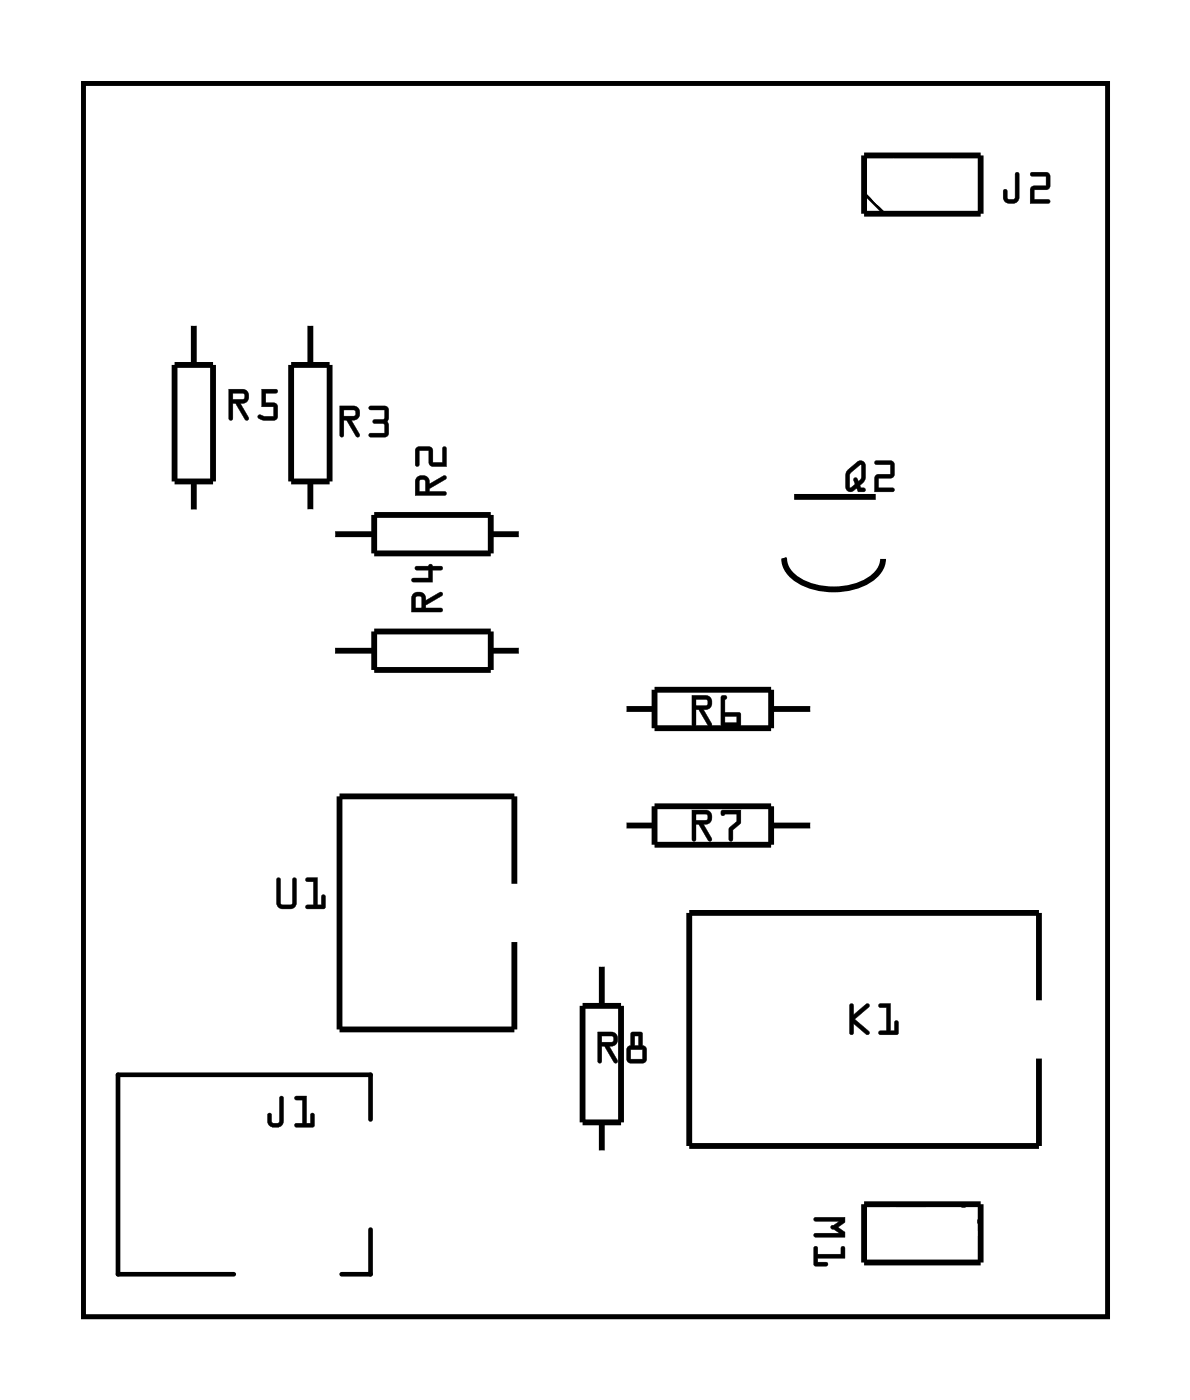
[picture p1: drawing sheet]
<svg xmlns="http://www.w3.org/2000/svg" width="52mm" height="61mm" viewBox="0 0 52 61" stroke-linecap="round" stroke-linejoin="round" font-family="sans-serif">
<path d="M3.6 3.6h44.7v53.8h-44.7zM16.1 48.8v-1.9h-11v8.6h5.1M16.1 53.6v1.9h-1.2" fill="none" stroke="#000" stroke-width=".2"/>
<path d="M3.6 3.6h44.7v53.8h-44.7z" fill="none" stroke="#000" stroke-width=".04"/>
<g fill="none" stroke="#000" stroke-width=".25">
<path d="M7.6 15.9h1.7v5.1h-1.7zM8.4 14.1v1.8M12.7 15.9h1.7v5.1h-1.7zM13.5 14.1v1.8M37.7 6.8h5v2.5h-5zM8.4 21v1.3M13.5 21v1.3M14.5 23.3h1.8M14.5 28.4h1.8M16.3 22.4h5.1v1.7h-5.1zM16.3 27.5h5.1v1.7h-5.1zM21.4 23.3h1.3"/>
<path d="M21.4 28.4h1.3M22.4 38.5v-3.8h-7.6v10.2h7.6v-3.8M27.2 36h1.3M27.2 30.9h1.3M28.5 35.1h5.1v1.7h-5.1zM28.5 30.1h5.1v1.6h-5.1zM33.6 36h1.8M33.6 30.9h1.8M34.6 21.7h3.6M38.5 24.4a1.38 1.38 0 0 1-1.1 1.1 2.99 2.99 0 0 1-2.9-.5l-.2-.3-.1-.3M25.4 43.8h1.7v5.1h-1.7zM26.2 42v1.8"/>
<path d="M26.2 48.9v1.4M37.7 52.5h5v2.5h-5zM45.3 43.6v-3.8h-15.3v10.2h15.3v-3.9"/>
</g>
<path d="M37.7 8.4l.8 .9M41.8 52.5l.9 .9" fill="none" stroke="#000" stroke-width=".13"/>
<g fill="#000">
<path d="M10 17h.6a.32 .32 0 0 1 .2 .3 .32 .32 0 0 1-.3 .3l.3 .6a.1 .1 0 0 1 0 .1 .1 .1 0 0 1-.1 0l-.4-.7h-.2l.1 .6a.1 .1 0 0 1-.1 .1 .1 .1 0 0 1-.1-.1zM10 17v1.3l.1-.1v-.6h.2l.4 .7h.1l-.3-.7a.31 .31 0 0 0 .3-.3 .31 .31 0 0 0-.2-.3zM10.1 17.1v.3h.5v-.2zM10.1 17.1h.5l.1 .3h-.6zM11.4 17h.6a.1 .1 0 0 1 .1 .1 .1 .1 0 0 1-.1 .1l-.4-.1v.5h.5v.6l-.2 .1h-.6a.11 .11 0 0 1-.1-.2 .1 .1 0 0 1 .2 0l.5 .1v-.5h-.5zM11.4 17v.7h.5v.5l-.6-.1v.1l.2 .1h.5l.1-.1v-.5l-.1-.1h-.4v-.5h.4l.1-.1z"/>
<path d="M10 17h.6a.31 .31 0 0 1 .2 .3 .31 .31 0 0 1-.3 .3l.3 .7h-.1l-.4-.7h-.2v.6l-.1 .1zM10.1 17.1v.3h.6l-.1-.3zM11.4 17h.6l.1 .1h-.1h-.4v.5h.4l.1 .1v.5l-.2 .1h-.4a.15 .15 0 0 1-.2 0 .15 .15 0 0 1 .1-.2l.5 .1v-.5h-.5z"/>
<path d="M14.8 17.7h.6a.32 .32 0 0 1 .3 .4 .32 .32 0 0 1-.4 .2l.4 .6a.11 .11 0 0 1-.1 .2 .1 .1 0 0 1-.1-.1l-.4-.7h-.1v.7a.1 .1 0 0 1-.1 .1 .1 .1 0 0 1-.1-.1zM14.8 17.7l.1 1.3h.1v-.7h.1l.4 .7h.2l-.4-.7a.31 .31 0 0 0 .4-.2 .31 .31 0 0 0-.3-.4zM15 17.9v.2h.5l-.1-.2zM15 17.9h.4l.1 .2h-.5zM16.1 17.7h.7l.1 .2v.5v.6l-.1 .1h-.6a.1 .1 0 0 1-.1-.1 .1 .1 0 0 1 .1-.1h.6l-.1-.4h-.4a.1 .1 0 0 1-.1-.1 .1 .1 0 0 1 .1-.1h.4l.1-.4h-.7zM16.1 17.7v.2h.7l-.1 .4h-.4v.1l.4 .1 .1 .4h-.6l-.1 .1h.7l.1-.1v-.5v-.6l-.1-.1z"/>
<path d="M14.8 17.7h.6a.31 .31 0 0 1 .3 .4 .31 .31 0 0 1-.4 .2l.4 .7h-.2l-.4-.7h-.1v.7l-.1 .1zM15 17.9v.2h.5l-.1-.2zM16.1 17.7h.7l.1 .1v.6v.5l-.1 .1h-.7l.1-.1h.6l-.1-.4h-.4l-.1-.1 .1-.1h.4l.1-.4h-.7z"/>
<path d="M44.3 7.5l.1 .1v1a.37 .37 0 0 1-.3 .3 .37 .37 0 0 1-.4-.3v-.3a.1 .1 0 0 1 .1-.1 .1 .1 0 0 1 .1 .1v.4h.3zM44.3 7.5l-.1 1.1-.3 .1-.1-.4h-.1v.3a.35 .35 0 0 0 .4 .3 .35 .35 0 0 0 .3-.3v-1zM44.9 7.5h.7l.2 .1-.1 .6-.6 .1v.4h.6a.1 .1 0 0 1 .1 .1 .1 .1 0 0 1-.1 .1h-.8v-.8h.7v-.4h-.7zM44.9 7.5l.1 .2h.6v.4l-.6 .1-.1 .7h.8v-.2h-.6v-.4l.6-.1v-.6l-.1-.1z"/>
<path d="M44.3 7.5l.1 .1v1a.36 .36 0 0 1-.3 .3 .36 .36 0 0 1-.4-.3v-.3l.1-.1 .1 .1v.4l.3-.1zM44.9 7.5h.7l.1 .1v.6l-.6 .1v.4h.6v.2h-.8v-.7l.7-.1v-.4h-.7z"/>
<path d="M12.1 38.3h.1v1.1h.1h.4v-1.1a.1 .1 0 0 1 .1 0 .1 .1 0 0 1 .1 0v1.2l-.1 .1h-.5h-.2l-.1-.2zM12.1 38.3v1.2l.1 .1h.6l.1-.2v-1.1h-.1l-.1 1.1-.4 .1-.1-.1v-1.1zM13.3 38.3h.5v1.1h.2v-.3a.1 .1 0 0 1 .1-.1 .1 .1 0 0 1 .1 .1v.5h-.8a.1 .1 0 0 1-.1-.1 .1 .1 0 0 1 .1-.1h.3v-1h-.3zM13.3 38.3l.1 .1h.3v1.1h-.3l-.1 .1h.8v-.6l-.1 .1v.4h-.2v-1.2z"/>
<path d="M12.1 38.3h.1v1.1h.1h.4v-1.1h.1h.1v1.1l-.1 .2h-.6l-.1-.1zM13.3 38.3h.5v1.1h.2v-.3l.1-.1v.6h-.8l.1-.1 .3-.1v-1h-.3z"/>
<path d="M18 25.9a.32 .32 0 0 1 .4-.1 .32 .32 0 0 1 .2 .4l.6-.4 .1 .1-.7 .5v.1h.6l.1 .1-1.4 .1zM18.1 26v.5h.3v-.5zM18.1 24.7h.6l.1-.1 .5 .2h-.1l-.4 .1v.5h-.8l-.1-.1 .1-.1h.7v-.3l-.6-.1z"/>
<path d="M18 25.9a.32 .32 0 0 1 .4-.1 .32 .32 0 0 1 .2 .4l.6-.4a.1 .1 0 0 1 .1 .1 .1 .1 0 0 1 0 .1l-.7 .4v.1h.6a.1 .1 0 0 1 .1 .1 .1 .1 0 0 1-.1 .1h-1.3v-.6zM18 25.9l-.1 .8 1.4-.1-.1-.1h-.7v-.1l.8-.4-.1-.2-.7 .4a.31 .31 0 0 0-.1-.4 .31 .31 0 0 0-.4 .1zM18.1 26v.5h.3v-.5zM18.1 26h.3v.5h-.3zM18.1 24.7h.6a.09 .09 0 0 1 .1-.1 .09 .09 0 0 1 0 .1h.4a.1 .1 0 0 1 .1 .1 .1 .1 0 0 1-.1 .1h-.4l.1 .5h-.9a.1 .1 0 0 1-.1-.1 .1 .1 0 0 1 .1-.1h.7v-.3h-.6zM18.1 24.7v.1h.6v.4h-.7l-.1 .1 .1 .1h.8v-.6h.4h.1l-.5-.2-.1 .1z"/>
<path d="M18.2 20.8a.32 .32 0 0 1 .4 0 .32 .32 0 0 1 .1 .3l.7-.4v.2l-.7 .4v.1h.7l.1 .1-1.4 .1zM18.3 20.9v.5h.2v-.4zM18.1 19.5h.7l.1 .1v.6h.4v-.6l.1-.1 .1 .8h-.8v-.7h-.4v.7h-.2z"/>
<path d="M18.2 20.8a.32 .32 0 0 1 .4-.1 .32 .32 0 0 1 .1 .4l.6-.4a.11 .11 0 0 1 .2 .1 .1 .1 0 0 1-.1 .1l-.7 .4v.1h.7a.1 .1 0 0 1 .1 .1 .1 .1 0 0 1-.1 .1h-1.3v-.6zM18.2 20.8l-.1 .8 1.3-.1v-.1h-.7v-.1l.7-.4v-.2l-.7 .4a.31 .31 0 0 0-.1-.3 .31 .31 0 0 0-.4 0zM18.3 20.9v.5h.2v-.4zM18.3 20.9l.2 .1v.4h-.2zM18.1 19.5h.7l.1 .7h.4v-.6a.1 .1 0 0 1 .1-.1 .1 .1 0 0 1 .1 .1v.7h-.8v-.7h-.4v.7a.1 .1 0 0 1-.1 0 .1 .1 0 0 1-.1 0zM18.2 19.5v.8h.1v-.7h.4v.7h.8l-.1-.8-.1 .1v.6h-.4v-.6l-.1-.1z"/>
<path d="M30.1 30.3h.7a.32 .32 0 0 1 .2 .4 .32 .32 0 0 1-.3 .2l.3 .6a.1 .1 0 0 1 0 .2 .1 .1 0 0 1-.1-.1l-.4-.7h-.2v.7a.1 .1 0 0 1-.1 .1 .1 .1 0 0 1-.1-.1zM30.2 30.3v1.4l.1-.1v-.7h.2l.4 .7h.1l-.4-.7a.31 .31 0 0 0 .4-.2 .31 .31 0 0 0-.2-.4zM30.3 30.5v.3l.5-.1v-.2zM30.3 30.5h.5v.2l-.5 .1zM31.4 30.3h.2a.09 .09 0 0 1 .1 .1 .09 .09 0 0 1-.1 .1v.6h.7l-.1 .6-.8-.1zM31.4 30.3v1.3l.8 .1 .1-.6h-.7v-.6l.1-.1zM31.6 31.2v.3h.5v-.3zM31.6 31.2h.5v.3h-.5z"/>
<path d="M30.1 35.3h.7a.32 .32 0 0 1 .2 .4 .32 .32 0 0 1-.3 .2l.3 .6a.1 .1 0 0 1 0 .2 .1 .1 0 0 1-.1-.1l-.4-.7h-.2v.7a.1 .1 0 0 1-.1 .1 .1 .1 0 0 1-.1-.1zM30.2 35.3v1.4l.1-.1v-.7h.2l.4 .7h.1l-.4-.7a.31 .31 0 0 0 .4-.2 .31 .31 0 0 0-.2-.4zM30.3 35.5v.3l.5-.1v-.2zM30.3 35.5h.5v.2l-.5 .1zM31.4 35.3h.9v.6l-.4 .3v.4a.1 .1 0 0 1 0 .1 .1 .1 0 0 1-.1-.1v-.5l.3-.3v-.3h-.5l-.1 .1zM31.4 35.3l.1 .2h.6v.3l-.3 .3v.5l.1 .1v-.5l.4-.3v-.6z"/>
<path d="M30.2 30.3h.6a.31 .31 0 0 1 .2 .4 .31 .31 0 0 1-.3 .2l.3 .7-.1 .1-.4-.8h-.2v.7l-.1 .1zM30.3 30.5v.3l.5-.1v-.2zM31.4 30.3l.3 .1-.1 .1v.6h.7l-.1 .6-.8-.1zM31.6 31.2v.3h.5v-.3z"/>
<path d="M30.2 35.3h.6a.31 .31 0 0 1 .2 .4 .31 .31 0 0 1-.3 .2l.3 .7-.1 .1-.4-.8h-.2v.7l-.1 .1zM30.3 35.5v.3l.5-.1v-.2zM31.4 35.3h.9v.6l-.4 .3v.5l-.1-.1v-.5l.3-.3v-.3l-.6 .1z"/>
<path d="M37 20.5l.4-.4h.3v.8l-.2 .3v.1h.1a.1 .1 0 0 1 .1 .1 .1 .1 0 0 1-.1 .1h-.2l-.1-.2-.2 .1h-.2a.94 .94 0 0 1 0-.8zM37 20.5a.97 .97 0 0 0-.1 .8l.2 .1 .2-.1 .1 .1h.3v-.1h-.2v-.1l.2-.3v-.6a.21 .21 0 0 0-.1-.2 .21 .21 0 0 0-.2 0zM37.1 20.6v.7l.2-.2-.1-.2a.11 .11 0 0 1 .1-.1 .11 .11 0 0 1 .1 .2l.1-.2v-.5zM37.1 20.6l.4-.3 .1 .5a.14 .14 0 0 1-.1 .2 .14 .14 0 0 1-.2-.2l-.1 .1 .1 .2-.3 .2zM38.1 20.1h.7l.2 .1-.1 .6h-.6v.5h.6a.1 .1 0 0 1 .1 .1 .1 .1 0 0 1-.1 .1h-.8l.1-.8h.6v-.4h-.6zM38.1 20.1l.1 .1h.6v.5h-.6l-.1 .7h.8v-.1h-.6v-.5h.6l.1-.6-.2-.1z"/>
<path d="M37 20.5l.4-.4h.3v.8l-.2 .3 .2 .2h-.3l-.1-.1-.2 .1-.2-.1a.98 .98 0 0 1 .1-.8zM37.1 20.6l-.1 .7 .3-.2-.1-.2a.11 .11 0 0 1 .1-.1 .11 .11 0 0 1 .1 .2l.1-.2v-.5zM38.1 20.1h.7l.2 .1-.1 .6h-.6v.5h.6v.1h-.8l.1-.7h.6v-.4l-.6-.1z"/>
<path d="M12.2 47.8l.2 .1v1a.37 .37 0 0 1-.4 .3 .37 .37 0 0 1-.4-.3v-.3a.1 .1 0 0 1 .1-.1 .1 .1 0 0 1 .1 .1l.1 .3h.2zM12.2 47.8v1.1h-.3l-.2-.4v.1v.3a.35 .35 0 0 0 .3 .2 .35 .35 0 0 0 .3-.2v-1zM12.9 47.8h.5v1.2h.1v-.4a.1 .1 0 0 1 .1-.1 .1 .1 0 0 1 .1 .1v.5l-.8 .1a.1 .1 0 0 1-.1-.1 .1 .1 0 0 1 .1-.1h.3v-1h-.3zM12.9 47.8v.1h.3v1.1h-.3l-.1 .1h.8v-.6l-.1 .1v.4h-.2l.1-1.2z"/>
<path d="M12.2 47.8l.2 .1v1a.36 .36 0 0 1-.4 .3 .36 .36 0 0 1-.3-.3v-.3v-.1l.1 .1 .1 .3h.3zM12.9 47.8h.5v1.2h.1v-.4l.1-.1v.6h-.8l.1-.1h.3v-1l-.3-.1z"/>
<path d="M26 45h.7a.32 .32 0 0 1 .2 .3 .32 .32 0 0 1-.3 .3l.3 .6a.1 .1 0 0 1 0 .1 .1 .1 0 0 1-.2 0l-.4-.7h-.1v.7a.1 .1 0 0 1-.1 .1 .1 .1 0 0 1-.1-.1zM26 45l.1 1.3h.1v-.7h.1l.5 .7h.1l-.4-.7a.31 .31 0 0 0 .4-.2 .31 .31 0 0 0-.2-.4zM26.2 45.2v.2h.5v-.2zM26.2 45.2h.5v.2h-.5zM27.5 45h.5v.6l.2 .2v.4l-.1 .1-.6 .1-.2-.2v-.4l.2-.2zM27.5 45v.6l-.2 .2v.4l.2 .1h.6l.1-.1v-.4l-.2-.2v-.6zM27.5 45.8v.4h.5v-.4zM27.5 45.7h.5v.5h-.5zM27.7 45.2v.4h.1v-.4zM27.6 45.2h.2v.4h-.2z"/>
<path d="M26 45h.7a.31 .31 0 0 1 .2 .3 .31 .31 0 0 1-.3 .3l.3 .7h-.1l-.5-.7h-.1v.7h-.1zM26.2 45.2v.2h.5v-.2zM27.5 45h.5v.6l.2 .2v.4l-.1 .1h-.6l-.2-.1v-.4l.2-.2zM27.5 45.8v.4h.5v-.4zM27.7 45.2v.4h.1v-.4z"/>
<path d="M35.5 53.1h1.3v.2l-.3 .2 .3 .2v.2h-1.3v-.1h1.1l-.3-.2a.1 .1 0 0 1-.1-.1 .1 .1 0 0 1 .1-.1l.3-.2h-1.1zM35.5 54.4h.1v.3h1l.1-.3 .1-.1v.5h-1.2v.2h.4l.1 .1-.6 .1z"/>
<path d="M35.5 53.1h1.3v.2l-.3 .2 .3 .2v.2h-1.3a.1 .1 0 0 1 0-.1 .1 .1 0 0 1 0-.1l1.1 .1-.3-.2a.1 .1 0 0 1-.1-.1 .1 .1 0 0 1 .1-.1l.3-.2-1.1 .1v-.1zM35.5 53.1v.1h1.1l-.4 .3 .4 .3h-1.1v.1h1.3v-.2l-.3-.2 .3-.2v-.2zM35.5 54.3l.1 .1v.3h1v-.3a.1 .1 0 0 1 .1-.1 .1 .1 0 0 1 .1 .1v.5l-1.2-.1v.2h.4a.1 .1 0 0 1 .1 .1 .1 .1 0 0 1-.1 .1l-.5-.1zM35.5 54.4v.8l.6-.1-.1-.1h-.4v-.2h1.2v-.5l-.1 .1v.3h-1.1v-.3z"/>
<path d="M37 43.8h.2v.4l.5-.4a.1 .1 0 0 1 .2 0 .09 .09 0 0 1 0 .1l-.7 .5 .7 .5a.1 .1 0 0 1 0 .2 .1 .1 0 0 1-.2 0l-.5-.5v.4a.1 .1 0 0 1-.1 .1 .1 .1 0 0 1-.1-.1zM37.1 43.8l-.1 1.3h.2v-.5l.6 .5 .1-.1-.7-.6 .7-.6h-.2l-.5 .5v-.5zM38.3 43.8l.5-.1v1.2h.2v-.3a.1 .1 0 0 1 .1-.1 .1 .1 0 0 1 .1 .1l-.1 .5h-.7a.1 .1 0 0 1-.1-.1 .1 .1 0 0 1 .1-.1h.2v-1h-.3zM38.3 43.8v.1h.3v1h-.3v.2h.8v-.6h-.1v.4h-.2v-1.2z"/>
<path d="M37 43.8h.2v.4l.5-.4h.2l-.7 .6 .7 .6-.1 .1-.6-.5v.5h-.2zM38.3 43.8l.5-.1v1.2h.2v-.4h.1v.6h-.8v-.2h.3v-1h-.3z"/>
</g>
<circle cx="13.5" cy="23.3" r=".7" fill="#fff"/>
<circle cx="13.5" cy="23.3" r=".7" fill="none" stroke="#fff" stroke-width=".76" stroke-linecap="butt"/>
<circle cx="23.7" cy="23.3" r=".7" fill="#fff"/>
<circle cx="23.7" cy="23.3" r=".7" fill="none" stroke="#fff" stroke-width=".76" stroke-linecap="butt"/>
<circle cx="13.5" cy="13.1" r=".7" fill="#fff"/>
<circle cx="13.5" cy="13.1" r=".7" fill="none" stroke="#fff" stroke-width=".76" stroke-linecap="butt"/>
<circle cx="13.5" cy="23.3" r=".7" fill="#fff"/>
<circle cx="13.5" cy="23.3" r=".7" fill="none" stroke="#fff" stroke-width=".76" stroke-linecap="butt"/>
<circle cx="15.8" cy="51.2" r="1.83" fill="#fff"/>
<circle cx="15.8" cy="51.2" r="1.83" fill="none" stroke="#fff" stroke-width=".71" stroke-linecap="butt"/>
<circle cx="8.4" cy="51.2" r="1.78" fill="#fff"/>
<circle cx="8.4" cy="51.2" r="1.78" fill="none" stroke="#fff" stroke-width=".81" stroke-linecap="butt"/>
<circle cx="12.6" cy="55" r="1.78" fill="#fff"/>
<circle cx="12.6" cy="55" r="1.78" fill="none" stroke="#fff" stroke-width=".81" stroke-linecap="butt"/>
<circle cx="15.8" cy="51.2" r="1.83" fill="#fff"/>
<circle cx="15.8" cy="51.2" r="1.83" fill="none" stroke="#fff" stroke-width=".71" stroke-linecap="butt"/>
<circle cx="8.4" cy="51.2" r="1.78" fill="#fff"/>
<circle cx="8.4" cy="51.2" r="1.78" fill="none" stroke="#fff" stroke-width=".81" stroke-linecap="butt"/>
<circle cx="12.6" cy="55" r="1.78" fill="#fff"/>
<circle cx="12.6" cy="55" r="1.78" fill="none" stroke="#fff" stroke-width=".81" stroke-linecap="butt"/>
<path d="M38.2 22.6h1.4v1.4h-1.4z" fill="#fff"/>
<path d="M38.2 22.6h1.4v1.4h-1.4z" fill="none" stroke="#fff" stroke-width=".76" stroke-linecap="butt"/>
<circle cx="33.8" cy="23.3" r=".7" fill="#fff"/>
<circle cx="33.8" cy="23.3" r=".7" fill="none" stroke="#fff" stroke-width=".76" stroke-linecap="butt"/>
<circle cx="36.4" cy="23.3" r=".7" fill="#fff"/>
<circle cx="36.4" cy="23.3" r=".7" fill="none" stroke="#fff" stroke-width=".76" stroke-linecap="butt"/>
<circle cx="38.9" cy="23.3" r=".7" fill="#fff"/>
<circle cx="38.9" cy="23.3" r=".7" fill="none" stroke="#fff" stroke-width=".76" stroke-linecap="butt"/>
<circle cx="8.4" cy="13.1" r=".7" fill="#fff"/>
<circle cx="8.4" cy="13.1" r=".7" fill="none" stroke="#fff" stroke-width=".76" stroke-linecap="butt"/>
<circle cx="8.4" cy="23.3" r=".7" fill="#fff"/>
<circle cx="8.4" cy="23.3" r=".7" fill="none" stroke="#fff" stroke-width=".76" stroke-linecap="butt"/>
<path d="M20.4 35.3h1.4v1.4h-1.4z" fill="#fff"/>
<path d="M20.4 35.3h1.4v1.4h-1.4z" fill="none" stroke="#fff" stroke-width=".76" stroke-linecap="butt"/>
<circle cx="21.1" cy="36" r=".7" fill="#fff"/>
<circle cx="21.1" cy="36" r=".7" fill="none" stroke="#fff" stroke-width=".76" stroke-linecap="butt"/>
<circle cx="21.1" cy="43.6" r=".7" fill="#fff"/>
<circle cx="21.1" cy="43.6" r=".7" fill="none" stroke="#fff" stroke-width=".76" stroke-linecap="butt"/>
<circle cx="18.6" cy="36" r=".7" fill="#fff"/>
<circle cx="18.6" cy="36" r=".7" fill="none" stroke="#fff" stroke-width=".76" stroke-linecap="butt"/>
<circle cx="18.6" cy="43.6" r=".7" fill="#fff"/>
<circle cx="18.6" cy="43.6" r=".7" fill="none" stroke="#fff" stroke-width=".76" stroke-linecap="butt"/>
<circle cx="16.1" cy="36" r=".7" fill="#fff"/>
<circle cx="16.1" cy="36" r=".7" fill="none" stroke="#fff" stroke-width=".76" stroke-linecap="butt"/>
<circle cx="16.1" cy="43.6" r=".7" fill="#fff"/>
<circle cx="16.1" cy="43.6" r=".7" fill="none" stroke="#fff" stroke-width=".76" stroke-linecap="butt"/>
<circle cx="36.4" cy="36" r=".7" fill="#fff"/>
<circle cx="36.4" cy="36" r=".7" fill="none" stroke="#fff" stroke-width=".76" stroke-linecap="butt"/>
<circle cx="26.2" cy="36" r=".7" fill="#fff"/>
<circle cx="26.2" cy="36" r=".7" fill="none" stroke="#fff" stroke-width=".76" stroke-linecap="butt"/>
<path d="M43.3 40.4h1.4v1.4h-1.4z" fill="#fff"/>
<path d="M43.3 40.4h1.4v1.4h-1.4z" fill="none" stroke="#fff" stroke-width=".76" stroke-linecap="butt"/>
<circle cx="44" cy="41.1" r=".7" fill="#fff"/>
<circle cx="44" cy="41.1" r=".7" fill="none" stroke="#fff" stroke-width=".76" stroke-linecap="butt"/>
<circle cx="41.5" cy="41.1" r=".7" fill="#fff"/>
<circle cx="41.5" cy="41.1" r=".7" fill="none" stroke="#fff" stroke-width=".76" stroke-linecap="butt"/>
<circle cx="31.3" cy="41.1" r=".7" fill="#fff"/>
<circle cx="31.3" cy="41.1" r=".7" fill="none" stroke="#fff" stroke-width=".76" stroke-linecap="butt"/>
<circle cx="31.3" cy="48.7" r=".7" fill="#fff"/>
<circle cx="31.3" cy="48.7" r=".7" fill="none" stroke="#fff" stroke-width=".76" stroke-linecap="butt"/>
<circle cx="41.5" cy="48.7" r=".7" fill="#fff"/>
<circle cx="41.5" cy="48.7" r=".7" fill="none" stroke="#fff" stroke-width=".76" stroke-linecap="butt"/>
<circle cx="44" cy="48.7" r=".7" fill="#fff"/>
<circle cx="44" cy="48.7" r=".7" fill="none" stroke="#fff" stroke-width=".76" stroke-linecap="butt"/>
<circle cx="26.2" cy="41.1" r=".7" fill="#fff"/>
<circle cx="26.2" cy="41.1" r=".7" fill="none" stroke="#fff" stroke-width=".76" stroke-linecap="butt"/>
<circle cx="26.2" cy="51.2" r=".7" fill="#fff"/>
<circle cx="26.2" cy="51.2" r=".7" fill="none" stroke="#fff" stroke-width=".76" stroke-linecap="butt"/>
<path d="M40.7 53h1.5v1.5h-1.5z" fill="#fff"/>
<path d="M40.7 53h1.5v1.5h-1.5z" fill="none" stroke="#fff" stroke-width=".76" stroke-linecap="butt"/>
<circle cx="41.5" cy="53.8" r=".74" fill="#fff"/>
<circle cx="41.5" cy="53.8" r=".74" fill="none" stroke="#fff" stroke-width=".76" stroke-linecap="butt"/>
<circle cx="38.9" cy="53.8" r=".74" fill="#fff"/>
<circle cx="38.9" cy="53.8" r=".74" fill="none" stroke="#fff" stroke-width=".76" stroke-linecap="butt"/>
<circle cx="38.9" cy="8" r=".74" fill="#fff"/>
<circle cx="38.9" cy="8" r=".74" fill="none" stroke="#fff" stroke-width=".76" stroke-linecap="butt"/>
<circle cx="41.5" cy="8" r=".74" fill="#fff"/>
<circle cx="41.5" cy="8" r=".74" fill="none" stroke="#fff" stroke-width=".76" stroke-linecap="butt"/>
<circle cx="13.5" cy="28.4" r=".7" fill="#fff"/>
<circle cx="13.5" cy="28.4" r=".7" fill="none" stroke="#fff" stroke-width=".76" stroke-linecap="butt"/>
<circle cx="23.7" cy="28.4" r=".7" fill="#fff"/>
<circle cx="23.7" cy="28.4" r=".7" fill="none" stroke="#fff" stroke-width=".76" stroke-linecap="butt"/>
<circle cx="36.4" cy="30.9" r=".7" fill="#fff"/>
<circle cx="36.4" cy="30.9" r=".7" fill="none" stroke="#fff" stroke-width=".76" stroke-linecap="butt"/>
<circle cx="26.2" cy="30.9" r=".7" fill="#fff"/>
<circle cx="26.2" cy="30.9" r=".7" fill="none" stroke="#fff" stroke-width=".76" stroke-linecap="butt"/>
<circle cx="11" cy="8" r=".35" fill="#fff"/>
<circle cx="11" cy="8" r=".35" fill="none" stroke="#fff" stroke-width=".55"/>
<circle cx="36.4" cy="8" r=".35" fill="#fff"/>
<circle cx="36.4" cy="8" r=".35" fill="none" stroke="#fff" stroke-width=".55"/>
<circle cx="33.8" cy="8" r=".35" fill="#fff"/>
<circle cx="33.8" cy="8" r=".35" fill="none" stroke="#fff" stroke-width=".55"/>
<circle cx="8.4" cy="8" r=".35" fill="#fff"/>
<circle cx="8.4" cy="8" r=".35" fill="none" stroke="#fff" stroke-width=".55"/>
</svg>
